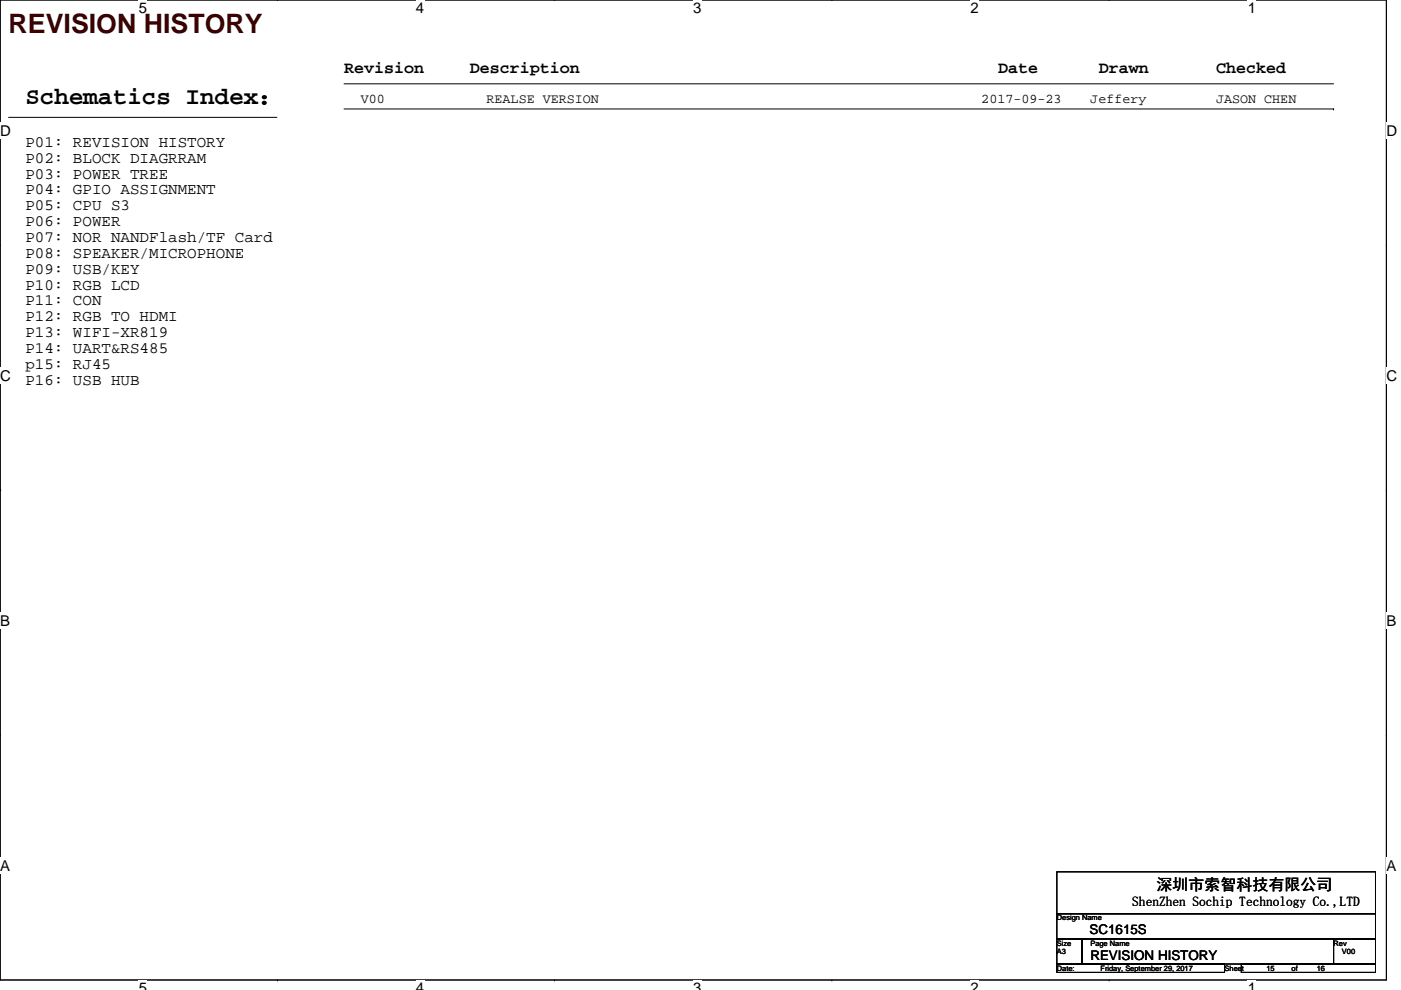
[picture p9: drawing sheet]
<svg xmlns="http://www.w3.org/2000/svg" width="297mm" height="210mm" viewBox="0 0 297 210" stroke-linecap="round" stroke-linejoin="round" font-family="sans-serif">
<defs><g id="words">
<text font-size="5.7" fill="#400000" x="1.8" y="6.9">REVISION HISTORY</text>
<text font-size="5.1" x="5.4" y="22.1">Schematics Index：</text>
<g font-size="3.5">
<text x="72.9" y="15.4">Revision</text>
<text x="99.6" y="15.4">Description</text>
<text x="211.6" y="15.4">Date</text>
<text x="233" y="15.4">Drawn</text>
<text x="257.8" y="15.4">Checked</text>
</g>
<g font-size="3.4">
<text x="5.4" y="31.1">P01: REVISION HISTORY</text>
<text x="5.4" y="34.5">P02: BLOCK DIAGRRAM</text>
<text x="5.4" y="37.9">P03: POWER TREE</text>
<text x="5.4" y="41.2">P04: GPIO ASSIGNMENT</text>
<text x="5.4" y="44.6">P05: CPU S3</text>
<text x="5.4" y="48">P06: POWER</text>
<text x="5.4" y="51.3">P07: NOR NANDFlash/TF Card</text>
<text x="5.4" y="54.7">P08: SPEAKER/MICROPHONE</text>
<text x="5.4" y="58.1">P09: USB/KEY</text>
<text x="5.4" y="61.4">P10: RGB LCD</text>
<text x="5.4" y="64.8">P11: CON</text>
<text x="5.4" y="68.2">P12: RGB TO HDMI</text>
<text x="5.4" y="71.5">P13: WIFI-XR819</text>
<text x="5.4" y="74.9">P14: UART&amp;RS485</text>
<text x="5.4" y="78.3">p15: RJ45</text>
<text x="5.4" y="81.6">P16: USB HUB</text>
<text x="245.2" y="188.7">深圳市索智科技有限公司</text>
</g>
<g font-size="3.2">
<text x="29.4" y="2.8">5</text>
<text x="88.2" y="2.8">4</text>
<text x="147" y="2.8">3</text>
<text x="205.8" y="2.8">2</text>
<text x="264.5" y="2.8">1</text>
<text x="0" y="28.8">D</text>
<text x="293.9" y="28.8">D</text>
<text x="0" y="80.8">C</text>
<text x="293.9" y="80.8">C</text>
<text x="0" y="132.7">B</text>
<text x="293.9" y="132.7">B</text>
<text x="0" y="184.7">A</text>
<text x="293.9" y="184.7">A</text>
<text x="29.4" y="210.7">5</text>
<text x="88.2" y="210.7">4</text>
<text x="147" y="210.7">3</text>
<text x="205.8" y="210.7">2</text>
<text x="264.5" y="210.7">1</text>
</g>
<g font-size="2.8">
<text x="76.5" y="21.8">V00</text>
<text x="103.2" y="21.8">REALSE VERSION</text>
<text x="208.1" y="21.8">2017-09-23</text>
<text x="231.2" y="21.8">Jeffery</text>
<text x="257.8" y="21.8">JASON CHEN</text>
<text x="240.1" y="192.2">ShenZhen Sochip Technology Co. ,,, LTD</text>
<text x="240.1" y="192.2">ShenZhen Sochip Technology Co.</text>
<text x="284" y="192.2">LTD</text>
<text x="231" y="198.1">SC1615S</text>
<text x="231.2" y="203.6">REVISION HISTORY</text>
</g>
<g font-size="1.6">
<text x="224.1" y="195.2">Design Name</text>
<text x="224.1" y="200.6">Size</text>
<text x="224.1" y="202.3">A3</text>
<text x="231.2" y="200.6">Page Name</text>
<text x="282.7" y="200.6">Rev</text>
<text x="284.5" y="202.3">V00</text>
<text x="224.1" y="205.9">Date:</text>
<text x="233.3" y="205.9">Friday, September 29, 2017</text>
<text x="259.6" y="205.9">Sheet</text>
<text x="268.5" y="205.9">15</text>
<text x="273.9" y="205.9">of</text>
<text x="279.2" y="205.9">16</text>
</g>
</g></defs>
<path d="M0 0h293.9v207.9h-293.9z" fill="none" stroke="#000" stroke-width=".21"/>
<g fill="#fff">
<path d="M29.4 0h1.8v3.5h-1.8z"/>
<path d="M29.4 207.9h1.8v2h-1.8z"/>
</g>
<path d="M58.8 0h.1M58.8 207.9h.1" fill="none" stroke="#000" stroke-width=".21"/>
<g fill="#fff">
<path d="M88.2 0h1.8v3.5h-1.8z"/>
<path d="M88.2 207.9h1.8v2h-1.8z"/>
</g>
<path d="M117.6 0h.1M117.6 207.9h.1" fill="none" stroke="#000" stroke-width=".21"/>
<g fill="#fff">
<path d="M147 0h1.7v3.5h-1.7z"/>
<path d="M147 207.9h1.7v2h-1.7z"/>
</g>
<path d="M176.4 0h.1M176.4 207.9h.1" fill="none" stroke="#000" stroke-width=".21"/>
<g fill="#fff">
<path d="M205.8 0h1.7v3.5h-1.7z"/>
<path d="M205.8 207.9h1.7v2h-1.7z"/>
</g>
<path d="M235.2 0h.1M235.2 207.9h.1" fill="none" stroke="#000" stroke-width=".21"/>
<g fill="#fff">
<path d="M264.5 0h1.8v3.5h-1.8z"/>
<path d="M264.5 207.9h1.8v2h-1.8z"/>
<path d="M0 26h2.3v3.5h-2.3z"/>
<path d="M293.9 26h2.3v3.5h-2.3z"/>
<path d="M0 77.9h2.3v3.5h-2.3z"/>
<path d="M293.9 77.9h2.3v3.5h-2.3z"/>
</g>
<path d="M0 52h.1M293.9 52h.1" fill="none" stroke="#000" stroke-width=".21"/>
<g fill="#fff">
<path d="M0 129.9h2.1v3.5h-2.1z"/>
<path d="M293.9 129.9h2.1v3.5h-2.1z"/>
</g>
<path d="M0 103.9h.1M293.9 103.9h.1" fill="none" stroke="#000" stroke-width=".21"/>
<g fill="#fff">
<path d="M0 181.9h2.2v3.5h-2.2z"/>
<path d="M293.9 181.9h2.2v3.5h-2.2z"/>
</g>
<g fill="none" stroke="#000" stroke-width=".21">
<path d="M72.9 17.8h209.8M1.8 24.9h56.9M72.9 23.1h209.8M282.7 23.1h.1M0 155.9h.1M293.9 155.9h.1M224.1 184.9h67.5v8.9h-67.5zM224.1 193.8h67.5v5.3h-67.5zM224.1 199.1h5.3v5.4h-5.3zM229.4 199.1h53.3v5.4h-53.3zM282.7 199.1h8.9v5.4h-8.9zM224.1 204.5h35.5v1.7h-35.5z"/>
<path d="M263.2 204.5h28.4v1.7h-28.4z"/>
</g>
<use href="#words"/>
</svg>
